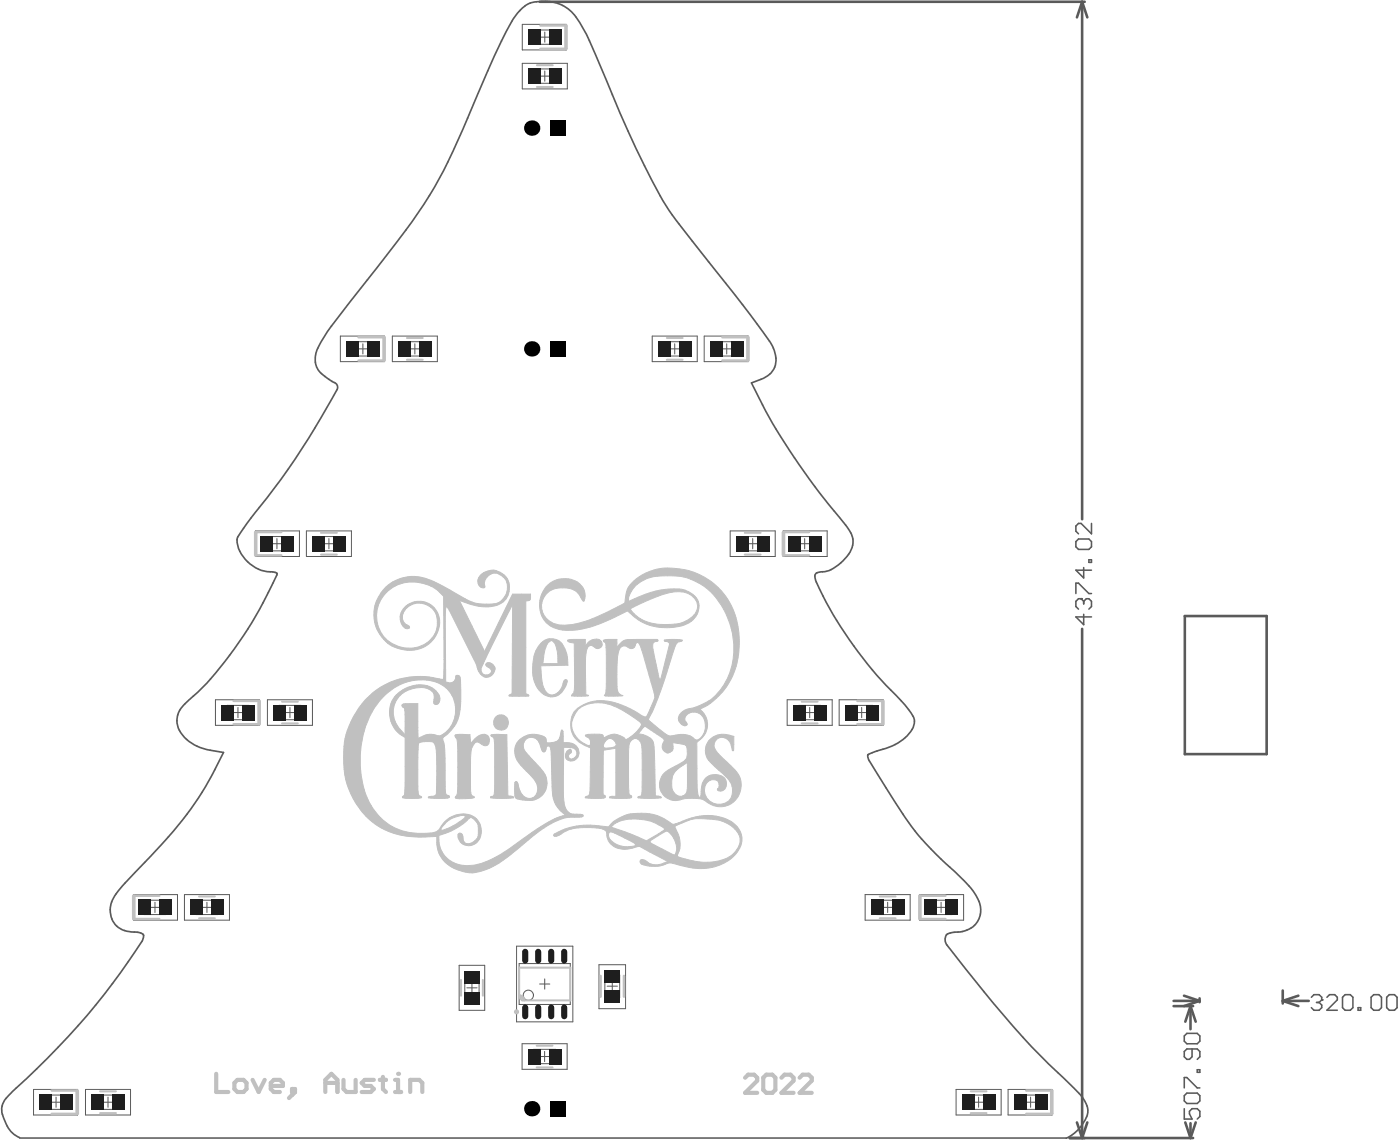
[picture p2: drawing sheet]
<svg xmlns="http://www.w3.org/2000/svg" width="455mm" height="371mm" viewBox="0 0 455 371" stroke-linecap="round" stroke-linejoin="round" font-family="sans-serif">
<g fill="none" stroke="#5a5a5a" stroke-width=".33">
<path d="M169.9 7.9h14.3v8.3h-14.3zM173.7 9.8h7.1v4.6h-7.1zM175.6 12.1h3.3M177.2 10.4v3.3M169.9 20.6h14.7v8.3h-14.7zM173.7 22.4h7.1v4.7h-7.1zM175.6 24.8h3.3M177.2 23.1v3.3M110.7 109.3h14.3v8.3h-14.3zM114.5 111.2h7.1v4.6h-7.1zM116.4 113.5h3.3M118.1 111.8v3.3"/>
<path d="M127.6 109.3h14.7v8.3h-14.7zM131.4 111.2h7.1v4.6h-7.1zM133.3 113.5h3.3M135 111.8v3.3M212.2 109.3h14.6v8.3h-14.6zM215.9 111.2h7.2v4.6h-7.2zM217.8 113.5h3.4M219.5 111.8v3.3M229.1 109.3h14.3v8.3h-14.3zM232.8 111.2h7.2v4.6h-7.2zM234.7 113.5h3.4M236.4 111.8v3.3"/>
<path d="M83.1 172.7h14.3v8.3h-14.3zM86.5 174.5h7.2v4.7h-7.2zM88.4 176.9h3.4M90.1 175.2v3.3M99.7 172.7h14.6v8.3h-14.6zM103.4 174.5h7.2v4.7h-7.2zM105.3 176.9h3.4M107 175.2v3.3M237.5 172.7h14.7v8.3h-14.7zM241.3 174.5h7.1v4.7h-7.1zM243.2 176.9h3.3M244.9 175.2v3.3"/>
<path d="M254.8 172.7h14.3v8.3h-14.3zM258.2 174.5h7.1v4.7h-7.1zM260.1 176.9h3.3M261.8 175.2v3.3M70.1 227.6h14.3v8.3h-14.3zM73.8 229.5h7.2v4.6h-7.2zM75.7 231.8h3.4M77.4 230.1v3.3M87 227.6h14.6v8.3h-14.6zM90.7 229.5h7.2v4.6h-7.2zM92.7 231.8h3.3M94.3 230.1v3.3"/>
<path d="M256.1 227.6h14.6v8.3h-14.6zM259.8 229.5h7.2v4.6h-7.2zM261.7 231.8h3.4M263.4 230.1v3.3M273 227.6h14.3v8.3h-14.3zM276.7 229.5h7.2v4.6h-7.2zM278.6 231.8h3.4M280.3 230.1v3.3M43.4 291h14.3v8.3h-14.3zM46.8 292.8h7.2v4.7h-7.2zM48.7 295.2h3.4M50.4 293.5v3.3"/>
<path d="M60 291h14.6v8.3h-14.6zM63.7 292.8h7.2v4.7h-7.2zM65.7 295.2h3.3M67.3 293.5v3.3M281.4 291h14.7v8.3h-14.7zM285.2 292.8h7.1v4.7h-7.1zM287.1 295.2h3.3M288.8 293.5v3.3M299.2 291h14.3v8.3h-14.3zM302.6 292.8h7.1v4.7h-7.1zM304.5 295.2h3.3M306.2 293.5v3.3"/>
<path d="M149.4 314h8.3v14.6h-8.3zM151.2 317.7h4.7v7.2h-4.7zM153.5 319.7v3.3M168 307.8h18.4v24.6h-18.4zM168.9 313.4h16.6v13.3h-16.6zM177.2 318.4v3.3M194.9 313.8h8.6v14.3h-8.6zM196.8 317.1h4.8v7.4h-4.8zM199.2 319.1v3.4M151.9 321.3h3.3M169.8 339.5h14.7v8.3h-14.7zM175.5 320.1h3.4"/>
<path d="M197.5 320.8h3.3M10.9 354.4h14.3v8.3h-14.3zM14.7 356.2h7.1v4.7h-7.1zM16.6 358.5h3.3M18.2 356.9v3.3M27.8 354.4h14.7v8.3h-14.7zM31.6 356.2h7.1v4.7h-7.1zM33.5 358.5h3.3M35.1 356.9v3.3M173.6 341.3h7.1v4.7h-7.1zM175.5 343.7h3.3M177.2 342v3.3"/>
<path d="M311 354.4h14.7v8.3h-14.7zM314.8 356.2h7.1v4.7h-7.1zM316.7 358.5h3.3M318.4 356.9v3.3M327.9 354.4h14.3v8.3h-14.3zM331.7 356.2h7.1v4.7h-7.1zM333.6 358.5h3.3M335.3 356.9v3.3"/>
<circle cx="171.9" cy="323.7" r="1.66"/>
</g>
<g fill="none" stroke="#5a5a5a" stroke-width=".85">
<path d="M175.6 .6h177.3M352 .6l1.7 5.1M352 .6l-1.7 5.1M352 .6v168.3M352 204.6v165.6M385.4 200.4h26.7v44.9h-26.7zM381.8 325.6h8.4M381.8 327.3h6.3M385.2 323.9l5 1.7M387.3 327.3l1.7 5M387.3 327.3l-1.7 5M387.3 327.3v7.5"/>
<path d="M390.2 325.6l-5 1.7M390.2 324.7v1.3M417.3 325.6l5.1 1.7M417.3 325.6h8.4M417.3 322.2v4.2M422.4 323.9l-5.1 1.7M348 370.2h40.1M350.3 365.1l1.7 5.1M353.7 365.1l-1.7 5.1M385.6 365.1l1.7 5.1M387.3 365.4v4.8M389 365.1l-1.7 5.1"/>
</g>
<path d="M426.6 324.4l.8-.8h1.7l.9 .8v.8" fill="none" stroke="#5a5a5a" stroke-width=".51"/>
<circle cx="430" cy="325.2" r=".25" fill="#5a5a5a"/>
<g fill="none" stroke="#5a5a5a" stroke-width=".51">
<path d="M351.7 194.8h-.9l-.8 .8v1.7l.8 .8M352.5 199.8v3.4l-2.5-2.5h5.1M385.3 337l.8-.9h3.4l.8 .9v1.7l-.8 .8h-3.4l-.8-.8zM428.3 326.1h.8M429.1 326.1l.9 .8v.9l-.9 .8h-1.7l-.8-.8M430 325.2l-.9 .9M431.7 324.4l.8-.8h1.7l.8 .8v.8l-3.3 3.4h3.3M436.7 324.4l.9-.8h1.7l.8 .8v3.4l-.8 .8h-1.7l-.9-.8zM441.8 327.8h.9v.8h-.9zM446.9 323.6h1.7l.8 .8v3.4l-.8 .8h-1.7l-.9-.8v-3.4zM451.9 323.6h1.7l.9 .8v3.4l-.9 .8h-1.7l-.8-.8v-3.4zM385.3 353.9v-3.4h.8l3.4 3.4h.8"/>
<path d="M385.3 356.4l.8-.8h3.4l.8 .8v1.7l-.8 .8h-3.4l-.8-.8zM387.8 341.2v2.5l-.9 .9h-.8l-.8-.9v-1.6l.8-.9h3.4l.8 .9v1.6l-.8 .9M389.5 348h.8v.8h-.8zM385.3 360.6v3.4h2.5l-.9-1.7v-.8l.9-.9h1.7l.8 .9v1.7l-.8 .8"/>
</g>
<circle cx="351.7" cy="194.8" r=".25" fill="#5a5a5a"/>
<path d="M350 176.2l.8-.9h3.4l.9 .9v1.7l-.9 .8h-3.4l-.8-.8zM355.1 170.3v3.3l-3.4-3.3h-.9l-.8 .8v1.7l.8 .8M350 193.1v-3.4h.8l3.4 3.4h.9M351.7 194.8l.8 .8M352.5 184.6v3.4l-2.5-2.5h5.1M352.5 195.6v.9M352.5 195.6l.9-.8h.8l.9 .8v1.7l-.9 .8M354.2 182.1h.9v.8h-.9zM6.4 370.2h340.5" fill="none" stroke="#5a5a5a" stroke-width=".51"/>
<path d="M218.6 69.9l27.2 34.9a41.2 41.2 0 0 1 6.2 9.5 6.7 6.7 0 0 1-4.4 9.1l-3.1 1.2 3.6 7.1a233.6 233.6 0 0 0 27.6 39.9 7 7 0 0 1-.8 10.2 11.4 11.4 0 0 1-8.8 4.4 1.49 1.49 0 0 0-.8 2.3l1.5 3.4a135.1 135.1 0 0 0 27.2 37l2.2 2.8a4.9 4.9 0 0 1-.5 7 19.8 19.8 0 0 1-10.8 5.7l-1.5 .6a1.09 1.09 0 0 0-1.1 .5 1.09 1.09 0 0 0 .2 1.3l7.9 12.9 6.2 9.2 4.4 5.3 6.7 6.7a57.5 57.5 0 0 1 9.8 10.3 7.2 7.2 0 0 1-2.2 11 17.3 17.3 0 0 1-6.1 1.3 2.01 2.01 0 0 0-1.7 2.9l.5 1 6.9 8.7 12.3 15a257.4 257.4 0 0 0 22.5 23.2 11 11 0 0 1 4.2 7.2 12.7 12.7 0 0 1-7 8.8M218.7 69.9a203.1 203.1 0 0 1-14.9-28.4l-6.7-15.7a122.8 122.8 0 0 0-9.2-19.5 13.2 13.2 0 0 0-17.1-4.4 23.3 23.3 0 0 0-6.6 9.3l-4.7 9.9-9.5 22.1a154.7 154.7 0 0 1-24.2 39.8l-10.5 13.4a122.9 122.9 0 0 0-11.5 16 7.1 7.1 0 0 0 2.5 10.5l1.8 1.2a1.91 1.91 0 0 1 1.5 2.6l-7.2 12.5-6.6 10.4-5.9 8.3-8.3 10.7-3.6 5.1a3.8 3.8 0 0 0-.5 4.4 12.4 12.4 0 0 0 12 8.1 .57 .57 0 0 1 .6 .3 .57 .57 0 0 1-.1 .6l-3.9 7.9a122.7 122.7 0 0 1-22.5 30.9 16.1 16.1 0 0 0-5.8 6.6 8.2 8.2 0 0 0 4.3 9.1l2.1 1.2 2.3 .8 6.2 1.2-3.3 6.4a125.7 125.7 0 0 1-23.6 30.7l-1.3 1.3a37.7 37.7 0 0 0-8.2 10.2 7 7 0 0 0 4.2 9.3M40.5 302.7l5.1 .7a1.27 1.27 0 0 1 1.1 .8 1.27 1.27 0 0 1-.2 1.3l-7.6 11.3-9 11.7-9.7 10.8-10.3 10.3a59.9 59.9 0 0 0-8.7 8.9 6.5 6.5 0 0 0 .4 6.3 8.7 8.7 0 0 0 4.8 5.2" fill="none" stroke="#5a5a5a" stroke-width=".54"/>
<g fill="#c0c0c0">
<path d="M168.9 323.7a1.59 1.59 0 0 1 1.6 1.7l-1.6-1z"/>
<path d="M159.8 239.1l5.1-.1 .3 19.9 1.4 .2 .5 .3-2.2 .3h-3.6l-1.7-.2 .3-.4a.89 .89 0 0 0 .9-1.2l.1-7.7a50.2 50.2 0 0 0-.2-10.1l-.9-.7z"/>
<path d="M184.7 208.2l1.2-.2h4.5v2.1l1.7-1.7a2.44 2.44 0 0 1 3.8 .9l-.3 1-1.1 .7-.5-.1-1.4-.9a1.27 1.27 0 0 0-1.6 1.1l-.5 3.6 .1 11.2 .9 .3-5.5 .2 .2-.5a2.34 2.34 0 0 0 .7-2.5l-.1-14.2-1.6-.4-.5-.3z"/>
<path d="M148.1 239.1l1.5-.2 3.3 .1 .2 2.9 1.2-1.4a3.2 3.2 0 0 1 4.4-1.1 1.74 1.74 0 0 1 .5 2 1.74 1.74 0 0 1-1.8 1.1l-.7-.4a1.61 1.61 0 0 0-1.7-.7 1.61 1.61 0 0 0-1.3 1.4 10.6 10.6 0 0 0-.6 5.1l-.1 3a28.7 28.7 0 0 0 .3 7.7l1 .6a.92 .92 0 0 1-1.2 .5h-.5a7.5 7.5 0 0 1-4.5-.3 2.6 2.6 0 0 0 .8-2.4v-11.8a11 11 0 0 0-.5-5.2l-.3-.5z"/>
<path d="M176 209.2a4.7 4.7 0 0 1 8 2.5l.6 2.2 .1 2.5-8.8 .2 .2 3.1a6.9 6.9 0 0 0 2.6 6.2 3.9 3.9 0 0 0 4.5-3.7l.2-.5a.6 .6 0 0 1 .5-.6 .6 .6 0 0 1 .6 .4 5.6 5.6 0 0 1-5.3 5.2 7.6 7.6 0 0 1-5.9-7.2 12.9 12.9 0 0 1 2.3-9.8zM178.4 209l-1.1 2.5-.7 4.4h4.9v-1.7a7 7 0 0 0-1.9-5.8h-.4z"/>
<path d="M178.3 190.2a7.7 7.7 0 0 1 11.5 1.3 3.3 3.3 0 0 1 0 4l-.6-.7a5.7 5.7 0 0 0-6.3-3.6 6.1 6.1 0 0 0-6.7 5.6 6.1 6.1 0 0 0 5.7 6.5h.7a28.7 28.7 0 0 0 14.1-3.8l6.6-3.3 .2-2a8.7 8.7 0 0 1 5.3-7.1 20.9 20.9 0 0 1 20 .4 23.4 23.4 0 0 1 11.7 22.8 22.4 22.4 0 0 1-12.8 20.4 6.2 6.2 0 0 1 .5 9.6l-1.5 1.2 .1 13.8 .2 2.9a.91 .91 0 0 0 .9 1.2l.2-1a9.2 9.2 0 0 1 1.2-5 4.2 4.2 0 0 1 6.9 .8 2.16 2.16 0 0 1-.3 2.3 2.16 2.16 0 0 1-2.2 .7l-.3-.5a1.9 1.9 0 0 0 0-2.7 1.9 1.9 0 0 0-2.6-.1 4.4 4.4 0 0 0-1.3 5 4.4 4.4 0 0 0 4.3 2.7 4.3 4.3 0 0 0 4.4-5.8 11.1 11.1 0 0 0-4.4-5.3l-1.4-1.2a6.1 6.1 0 0 1-2.6-6.9 6.1 6.1 0 0 1 7.5-3.3l1.4 .4v4.5l-.3 .2a5.4 5.4 0 0 0-2.7-4.2 2.68 2.68 0 0 0-3.1 1.3 2.68 2.68 0 0 0 .6 3.3l.5 .6a38.5 38.5 0 0 1 6.8 7.3 7 7 0 0 1-2.4 8.8 7 7 0 0 1-9-1 16.4 16.4 0 0 0-9.2 .1 5.3 5.3 0 0 1-5.3-4.4 5.3 5.3 0 0 1 3.5-5.9l3-1.6a3.7 3.7 0 0 0 2.4-4.9l-.2-.9-.6-.5-3.8-.6v1.3a1.79 1.79 0 0 1-1.8 2 1.79 1.79 0 0 1-1.7-2.1l.3-1.2a1.02 1.02 0 0 0 .4-1 1.02 1.02 0 0 0-.9-.8l-4.4-3a.92 .92 0 0 0-1.6-.1l-1.2 1.5a.36 .36 0 0 0-.2 .5 .36 .36 0 0 0 .5 .1 4.4 4.4 0 0 1 4.4 3.7l.5 16.4 1.4 .2 .5 .3-1.9 .3h-3.6l-2-.2 .1-.4a1.09 1.09 0 0 0 1.1-1.4l.1-12.5a5.8 5.8 0 0 0-.9-4.4 2.03 2.03 0 0 0-2.3-.2 2.03 2.03 0 0 0-1.1 2l-.1 13.8 .2 2.1 .6 .3a.52 .52 0 0 1 .1 .7 .52 .52 0 0 1-.7 .1l-6.3-.1a.53 .53 0 0 1 .3-.5 .53 .53 0 0 1 .6 0h1v-15.6l-3.7 .6-.3 .3-.1 14 .6 .5a.53 .53 0 0 1 0 .7 .53 .53 0 0 1-.6 .1l-5.7-.1 .3-.4a1.11 1.11 0 0 0 1.1-1.4l.2-14.4-2.5-1.1a7.2 7.2 0 0 1-3.9-7.3 7.2 7.2 0 0 1 5.5-6.2 18.1 18.1 0 0 1 14.6 2.2l3.5 2.1a.73 .73 0 0 0 1.2-.2l2.3-5.3 .2-1-2.5-9.2a31.4 31.4 0 0 0-2.8-8.3 1.3 1.3 0 0 0-1.2 1.4 1.89 1.89 0 0 1-2.9-.2 1.77 1.77 0 0 0-2.2 1.4 47.4 47.4 0 0 0-.4 13.4l.4 .7 1.1 .6-4.9 .1-.9-.3a6.7 6.7 0 0 0 .5-4.3v-8.4a8.2 8.2 0 0 0-.5-4.5l-.5-.4 .6-.4 3.9-.1v2.6l2.2-2.2a8 8 0 0 1 4.2-.4h6.7a.42 .42 0 0 1 .1 .6 .42 .42 0 0 1-.6 .1l-.8 .5-.1 1.5 2 10.1 .3 .2 .3-.3 2.8-11.1-.3-.7-1.2-.3-.2-.3 3.9-.3a1.92 1.92 0 0 1 1.9 .4l-.5 .3a1.76 1.76 0 0 0-1.7 1.5l-4.1 12.7a65.2 65.2 0 0 1-4.5 10.8v.6l4.3 3.6a3.8 3.8 0 0 0 3.1 1.5 7.4 7.4 0 0 1 7.6 1.2l.2 .1a2.35 2.35 0 0 0 2.5-1.9 5.1 5.1 0 0 0-1.8-6.9 2.74 2.74 0 0 0-2.8 0 2.74 2.74 0 0 0-1.3 2.6l.4 .5a.63 .63 0 0 1 .1 .9 .63 .63 0 0 1-.8 .2 2.49 2.49 0 0 1-1.9-2.3 2.49 2.49 0 0 1 1.5-2.5l1.5-.7a17 17 0 0 0 13.9-12.3 25.5 25.5 0 0 0-9.5-28.2 18.9 18.9 0 0 0-13-2.7 10.4 10.4 0 0 0-10.6 7v1.2l1.9-.8a25.6 25.6 0 0 1 16.2-2.9 5.8 5.8 0 0 1 4.7 6.3 7.5 7.5 0 0 1-6.8 5.7 16.9 16.9 0 0 1-14.6-3.6l-1.8-1.6-4.9 2.5a29.6 29.6 0 0 1-16.2 3.7 8.4 8.4 0 0 1-7.2-5.8 8.4 8.4 0 0 1 2.5-8.9zM205.2 198a8.5 8.5 0 0 0 5.1 4.2 17.3 17.3 0 0 0 13.8-.8 4.4 4.4 0 0 0 1.6-7 7.6 7.6 0 0 0-7.5-1.7 62 62 0 0 0-13 5.3zM188.1 230.8a6.9 6.9 0 0 0-1.7 7 6.9 6.9 0 0 0 5.5 4.7l.2-.3a2.17 2.17 0 0 0-1.6-2.8 .95 .95 0 0 1 1.2-.5l1.6-.1a3.7 3.7 0 0 1 2.8 .4h.1a.42 .42 0 0 0 0 .6 .42 .42 0 0 0 .6 0l2.3-.9a5.9 5.9 0 0 1 4.6 1.7 10.8 10.8 0 0 0 5-4.9l-.1-.2a26 26 0 0 0-6.4-4.6 12.5 12.5 0 0 0-13.9-.3zM197.2 240.8a1.59 1.59 0 0 0-.5 2.5l.2 .1a6.5 6.5 0 0 0 3.4-.8 2.09 2.09 0 0 0-1.8-2.4zM220 250.6a5.7 5.7 0 0 0-.1 7.9 2.3 2.3 0 0 0 2.7 .2 2.3 2.3 0 0 0 1-2.5v-8.1z"/>
<path d="M125.4 191a13.6 13.6 0 0 1 16.5-1.5l2.6 1.4a45.8 45.8 0 0 0 10.4 5.3 12.8 12.8 0 0 0 7.9-.6 5.1 5.1 0 0 0 2.3-4.7 5.1 5.1 0 0 0-3.2-4.3 3.6 3.6 0 0 0-4.2 4.4 1.75 1.75 0 0 1-1.8-.3 1.75 1.75 0 0 1-.5-1.8 5 5 0 0 1 7.3-2.8 5.9 5.9 0 0 1 3 5.6 5.9 5.9 0 0 1-3.8 5.1 15 15 0 0 1-9.6-.5l-2.8-1 8.1 16.6 9.1-18.6h5.9l-.2 1.8-1.3 .4v30.1l.9 .6-.4 .3h-1.9a8.1 8.1 0 0 1-4.1-.2l1-.7 .1-29-10.1 20.6a1.69 1.69 0 0 0 1.1 2.3 1.69 1.69 0 0 0 2.1-1.4l-.3-.6-1.1-.7a.75 .75 0 0 1-.3-1 .75 .75 0 0 1 1.1-.2 2.23 2.23 0 0 1 1.9 1.8 2.23 2.23 0 0 1-1.2 2.3 2.63 2.63 0 0 1-4.2-1.4l-1.1-2.8-8.4-16.9-1.1-1.2-.2 4.3 .1 20.1 1.1 .3a2.29 2.29 0 0 0 2.3-2.4 .93 .93 0 0 1 1.3 .8l.2 5.4a17 17 0 0 1-2 10.3l-1.5 1.8-2.4 2.2 .6 2.1 .1 2.2 .2 13.1a.83 .83 0 0 0 .8 1.1h.1a.51 .51 0 0 1 .4 .7 .51 .51 0 0 1-.8 .3h-4.2l-1.9-.3 .4-.3 1.7-.2 .5-.7 .1-13a4.2 4.2 0 0 0-1.2-3.8l-3.3-.1-1 .2-.3 .4-.3 13.9a3.6 3.6 0 0 0 .7 3.1l.6 .5a14.5 14.5 0 0 1-6.3 0l.4-.5a10 10 0 0 0 .5-5v-14l-1.5-.9a8.9 8.9 0 0 1-3.4-9.2 8.9 8.9 0 0 1 7.2-6.7 7 7 0 0 1 9 3.7 1.59 1.59 0 0 1-1.6 2.3l-.4-.6 .1-1.9a2.57 2.57 0 0 0-1.9-2.5 8.6 8.6 0 0 0-11.3 7.6l.2 1.8 .9 2.2 2.7 3.3v-6.6a2.29 2.29 0 0 0-.6-2.3l-.4-.4a.5 .5 0 0 1 0-.5 .5 .5 0 0 1 .6-.2l4.5-.1 .1 11.3 1.4-.7a7.6 7.6 0 0 1 5.6-.2l.4-.1a9.7 9.7 0 0 0 4.4-11 9.7 9.7 0 0 0-9.6-7 19 19 0 0 0-17.8 11.5 32.8 32.8 0 0 0 .4 29.4 18.3 18.3 0 0 0 18.8 8.9 3.9 3.9 0 0 0 4-2.5 8 8 0 0 1 11.1-2.4 5.3 5.3 0 0 1-1 8.8 3.3 3.3 0 0 1-4.6-3.7 1.22 1.22 0 0 1 1.4 .3 1.22 1.22 0 0 1 .2 1.4 1.77 1.77 0 0 0 1.1 1.5 1.77 1.77 0 0 0 1.9-.4 3.3 3.3 0 0 0 1.9-3.9v-.7a3.8 3.8 0 0 0-2.4-3.4l-.5 .1-1.8 1.7-2.8 1.8-2.4 1.2-2.9 1a9.6 9.6 0 0 0 .9 5.1 9.8 9.8 0 0 0 11.7 4.2 36.3 36.3 0 0 0 12.6-6.7 63.2 63.2 0 0 1 14-8.7l1.9-.5-2.6-2.6a10.4 10.4 0 0 1-1.7-7.3l-.3-9.7a2.91 2.91 0 0 0-.8-2.9l-.7 .2-.4 1.4a.71 .71 0 0 1-.9 .2 .71 .71 0 0 1-.4-.8l-.1-.3a3.5 3.5 0 0 0-3.3-3.5 3 3 0 0 0-2.4 2.4 3 3 0 0 0 1.4 3.1l4.1 4.5a6 6 0 0 1 1.5 7.5 6 6 0 0 1-7 2.9l-.9-.2a1.61 1.61 0 0 1-1.9-1.5v-4a.67 .67 0 0 1 .8-.1 .67 .67 0 0 1 .3 .7 4.3 4.3 0 0 0 4 4.5 3.5 3.5 0 0 0 1.6-5.5l-1-1.3a26.2 26.2 0 0 1-5.4-6.5 5.8 5.8 0 0 1 1.5-6 5.8 5.8 0 0 1 6-1.4 2.24 2.24 0 0 1 2.4 1.6v.4a.57 .57 0 0 0 .2 .6 .57 .57 0 0 0 .7 0 3.1 3.1 0 0 0 3.6-2l.4-2 .3-.1 .3 .5v3.5h1.2a3.2 3.2 0 0 1 3.6 2 3.2 3.2 0 0 1-1.2 3.8 1.9 1.9 0 0 1-2.8-1 1.9 1.9 0 0 1 1.7-2.5l.2 .8-.8 .9a1.02 1.02 0 0 0 .4 1.4 1.02 1.02 0 0 0 1.4-.4 1.9 1.9 0 0 0 .5-2.4 1.9 1.9 0 0 0-2.2-.9l-1.8-.1-.1 14a10.8 10.8 0 0 0 1.3 6.8l1.3 .8 2.8 .2a.57 .57 0 0 1 .8 0 .57 .57 0 0 1 .1 .7l-5.1 .3-2.9 .9-4.4 2.4-4.3 3.2a65.2 65.2 0 0 1-13.7 10l-3.7 1.3-2.8 .2a11.9 11.9 0 0 1-10.1-6.9 11.7 11.7 0 0 1-.5-4.9l-5.3 .2a23.5 23.5 0 0 1-24.1-17.7 28.8 28.8 0 0 1 3.8-24 24.7 24.7 0 0 1 26.8-9.7h1v-1v-25.9l-1.3-1.4a12.9 12.9 0 0 0-17.6 .5 10.4 10.4 0 0 0 .5 15 10.4 10.4 0 0 0 14.9-.9 7.5 7.5 0 0 0-.4-9.4 5.6 5.6 0 0 0-9.5 3 3.7 3.7 0 0 0 2.3 3 .8 .8 0 0 1-.6 .8 .8 .8 0 0 1-.9-.3 4.5 4.5 0 0 1-.7-6 6.8 6.8 0 0 1 9.1-1.6 6.8 6.8 0 0 1 2.3 9 10.1 10.1 0 0 1-13.4 5.1 11.8 11.8 0 0 1-3.6-19.8zM145 267.7l-.4 .4a2.1 2.1 0 0 0-1.2 1.7l.2 .3a16.3 16.3 0 0 0 7.7-4.3 .5 .5 0 0 0-.2-.6 .5 .5 0 0 0-.6 0l-3.4 1z"/>
<path d="M180.2 271.4a21.8 21.8 0 0 1 14.5-2.8l3.3 .4 .9-1.2a15.6 15.6 0 0 1 19.8 .3l2-.4a18.1 18.1 0 0 1 17.6-.2 6.5 6.5 0 0 1 1 10.4 17.1 17.1 0 0 1-17.4 3.8l-1.6-.5a4.1 4.1 0 0 0-4.2 .1 9.4 9.4 0 0 1-7.7-.5l-.1-.9a2.12 2.12 0 0 1 2.8 .8 5.5 5.5 0 0 0 4.9 .1l1.3-.6-9-4.8h-1a8.3 8.3 0 0 1-8.5-.8 8.7 8.7 0 0 1-1.6-4.3l-1.7-.8-3.1-.3a14.3 14.3 0 0 0-9.9 2.1 1.95 1.95 0 0 1-2.4 .5zM199.2 268.5l-.3 .4 .2 .2 6 2.2 5.2 2.2 3.9-2.3a3 3 0 0 0 2-1.6l-.2-.3a16.3 16.3 0 0 0-15.8-1.5zM198.2 270.8l-.1 .1a2.63 2.63 0 0 0 1.7 3.4 7.9 7.9 0 0 0 7 .6l-.1-.2a4.2 4.2 0 0 0-2.4-1.6l-4.5-2.2a1.39 1.39 0 0 0-1.6-.1zM219.6 268.7l.4 1.2a8.8 8.8 0 0 1 .4 8.6l1.4 .6a19.6 19.6 0 0 0 15.6-.5 6 6 0 0 0 3-7.1 11.1 11.1 0 0 0-10.3-5.1 14.2 14.2 0 0 0-9.5 1.9zM211.7 273.4l-.2 .5 .2 .3 7.4 3.9a1.38 1.38 0 0 0 1-1.6 6.1 6.1 0 0 0-3.2-6.1z"/>
<circle cx="163.1" cy="235" r="2.47"/>
</g>
<path d="M168.9 314.8h16.6v10.6h-15.6l-1-1z" fill="none" stroke="#c0c0c0" stroke-width=".67"/>
<g fill="none" stroke="#c0c0c0" stroke-width=".68">
<path d="M174.7 28.3h5.1M174.7 21.2h5.1M132.4 117h5.1M132.4 109.9h5.1M216.9 117h5.2M216.9 109.9h5.2M104.4 173.3h5.2M242.3 173.3h5.1M104.4 180.4h5.2M242.3 180.4h5.1M91.8 235.3h5.1M91.8 228.2h5.1"/>
<path d="M260.8 235.3h5.2M260.8 228.2h5.2M64.8 291.6h5.1M64.8 298.7h5.1M286.2 291.6h5.1M286.2 298.7h5.1M150 318.8v5.1M157.1 318.8v5.1M32.6 355h5.1M174.6 340.1h5.1M174.6 347.2h5.1M315.8 355h5.1"/>
<path d="M32.6 362.1h5.1M315.8 362.1h5.1"/>
</g>
<g fill="none" stroke="#c0c0c0" stroke-width=".33">
<path d="M143 192.6l1.3 1.4 .1 13.5M146.2 198.6l8.5 16.9M171.8 195.4l-.8 .1v30.1l.9 .4M172.6 194.3v-1h-5.9l-9.1 18.6-8.2-16.6 3 1M203.5 194.2l-.2 2-4.2 2.1M206.4 194.8l-1.9 .8v-.7M144.9 209.3l.1 12.5 1 .3M161.6 206.7l5.2-10.2-.2 29.1-.9 .4M176.8 213.7l-.2 2.2h4.9v-1.7M184.7 214.5v1.9l-8.8 .2 .2 3.1M185.8 209l1 .2 .1 7.9M187.5 208h2.9v2.1l.7-.9"/>
<path d="M190.5 219.5l.1 6.4 .8 .3M198.5 208h2.2v2.6l.8-.9M205.9 200.3l-1.8-1.6-4.2 2.1M130.6 239.2l1.2 .7v9.4M131.8 234.7v4.3l-1.5-1.6M133.3 228.9h2.6v5.6M135.9 236.7l.2 3.5M150.6 238.9l2.3 .1 .2 2.9 1.2-1.4M162.4 238.9l2.5 .1 .3 19.9 1 .1M183.2 239.5v2.1h1.2M229.3 229.9l-1.6 .8 .9 .9M237.4 239.2l1.3 .3v2.7"/>
<path d="M185.1 243.1h-1.7l-.1 8.7M190.5 242.6l1.6 .7-.1 7.8M198.7 243.7l1.6-.3v15.6h-1M213 250.3l.2 8.6 .9 .1M220.3 241.8l-1.4-.2v1.2M227.9 240.5l-1.2 1v8.5M138.2 272.3l3.9-.2v1.9M145 271l-2.2 .8v1.4M182.6 264l1.4 1.2-1 .2M198.8 268l-.8 1-3.3-.4M213 278l4.3 2.2-1.3 .6M213.2 271.8l-2.9 1.7-2.7-1.2"/>
</g>
<g fill="none" stroke="#c0c0c0" stroke-width=".83">
<path d="M175.8 8.3h8.4M175.8 15.9h8.4M116.6 109.7h8.4M116.6 117.3h8.4M235 109.7h8.4M235 117.3h8.4M83.1 173.1h8.4M254.8 173.1h8.4M83.1 180.7h8.4M254.8 180.7h8.4M76 228h8.4M76 235.6h8.4"/>
<path d="M278.9 228h8.4M278.9 235.6h8.4M43.4 299h8.4M43.4 291.4h8.4M299.2 299h8.4M299.2 291.4h8.4M195.4 317.5v6.7M203 317.4v6.8M16.8 354.7h8.4M333.9 354.7h8.3M16.8 362.3h8.4M333.9 362.3h8.3"/>
</g>
<path d="M184.1 8.5v7.2M125 109.9v7.2M243.3 109.9v7.2M83.2 173.2v7.3M254.9 173.2v7.3M84.3 228.2v7.2M287.2 228.2v7.2M43.5 291.5v7.3M299.3 291.5v7.3M25.1 354.9v7.3M342.2 354.9v7.3" fill="none" stroke="#c0c0c0" stroke-width="1.2"/>
<g fill="none" stroke="#c0c0c0" stroke-width="1.4">
<path d="M70.3 349.3v5.9h4M76.3 352.3l.9-1h2l1 1v1.9l-1 1h-2l-.9-1zM82.2 351.3l1.9 3.9 2-3.9M88.1 353.2h3.9v-.9l-1-1h-1.9l-1 1v1.9l1 1h1.9M95 354.2h1v1h-1zM96 355.2l-2 2M105.8 355.2v-3.9l2-2 2 2v3.9M105.8 352.3h4M111.7 351.3v2.9l1 1h3v-3.9M121.6 351.3h-2.9l-1 1 1 .9h1.9l1 1-1 1h-2.9M123.6 351.3h2M124.6 350.3v3.9l1 1"/>
<path d="M128.5 355.2h2M128.5 351.3h1v3.9M242.4 350.6l1-1h1.9l1 1v1l-3.9 3.9h3.9M248.3 350.6l1-1h2l.9 1v3.9l-.9 1h-2l-1-1zM254.2 350.6l1-1h2l1 1v1l-4 3.9h4M260.1 350.6l1-1h2l1 1v1l-4 3.9h4"/>
</g>
<circle cx="129.5" cy="349.3" r=".68" fill="#c0c0c0"/>
<path d="M133.4 355.2v-3.9h3l1 1v2.9" fill="none" stroke="#c0c0c0" stroke-width="1.4"/>
<path d="M168.9 323.7l1.2 .5 .4 1.2" fill="none" stroke="#c0c0c0" stroke-width=".67"/>
<circle cx="168" cy="329.2" r=".42" fill="none" stroke="#c0c0c0" stroke-width=".83"/>
<g fill="none" stroke="#c0c0c0" stroke-width=".33">
<path d="M143 192.6a12.6 12.6 0 0 0-18.9 2.1 10.4 10.4 0 0 0 2.6 14.1 10.4 10.4 0 0 0 14.2-1.7 7.4 7.4 0 0 0-.7-9.5 5.6 5.6 0 0 0-9.3 3.3 4.1 4.1 0 0 0 2.3 3v.1M146.2 198.6l-.9-1.2a2.55 2.55 0 0 0-.4 2.1v9.8M149.4 195.3h.1M153.7 195.9l-4.9-2.5a36.5 36.5 0 0 0-13.3-5.8 12.3 12.3 0 0 0-12.7 7.1 12.3 12.3 0 0 0 3 14.3 11.1 11.1 0 0 0 15.1-.9 7.7 7.7 0 0 0-.1-10.8 6.3 6.3 0 0 0-6.5-1.5 6.3 6.3 0 0 0-4.1 5.4 3.3 3.3 0 0 0 2.4 3.3l.6-.5M153.7 195.9a15.6 15.6 0 0 0 8.7 0 5.4 5.4 0 0 0 1.2-8.3 3.5 3.5 0 0 0-4.3-.6 3.5 3.5 0 0 0-1.6 4 2.03 2.03 0 0 1-2.2-1.1 2.03 2.03 0 0 1 .5-2.4 5.7 5.7 0 0 1 8-.5 5.7 5.7 0 0 1 .4 8.1 10.2 10.2 0 0 1-10.4 1.7l-1.6-.5M172.6 194.3a.88 .88 0 0 1-.8 1.1M189.1 194.7a5.7 5.7 0 0 0-6.4-3.5 6 6 0 0 0-6.5 5.7 6 6 0 0 0 5.8 6.4 30.4 30.4 0 0 0 15.7-4.3l1.4-.7M189.1 194.7l.1 .2a.52 .52 0 0 0 .3 .5 .52 .52 0 0 0 .5 0 5.3 5.3 0 0 0-4.5-7 8.4 8.4 0 0 0-9.6 5.6 8.4 8.4 0 0 0 4.3 10.2 21.2 21.2 0 0 0 15-1.3l4.7-2.1M203.5 194.2a9.9 9.9 0 0 1 6.7-7.8 21.7 21.7 0 0 1 18.5 1.1 23.5 23.5 0 0 1 11.8 23 22.8 22.8 0 0 1-11.2 19.4M204.5 194.9a10.4 10.4 0 0 1 11-7.6 19.8 19.8 0 0 1 20.7 12.5 23.3 23.3 0 0 1-3.7 26.7 20.9 20.9 0 0 1-9.6 4.4 2.73 2.73 0 0 0-1.2 4.7 1.08 1.08 0 0 0 1.8 0v-.2a2.13 2.13 0 0 1-.6-2.3 2.13 2.13 0 0 1 2-1.4 4 4 0 0 1 4.6 4.9 4.1 4.1 0 0 1-3.1 4.1 7.6 7.6 0 0 0-7.8-1.3h-.4a15.4 15.4 0 0 1-6-4.1l-.7-.6a1.39 1.39 0 0 1 .1-2.1l1.5-3.2 2.5-6.5M205.2 198l3.3-1.7a30.3 30.3 0 0 1 12.8-3.8 5.4 5.4 0 0 1 5.6 5.2 7.7 7.7 0 0 1-5.8 5.1l-1.2 .2a16.9 16.9 0 0 1-12.9-2.7l-1.7-1.7zM206.4 194.8a25.5 25.5 0 0 1 16.5-2.8 5.6 5.6 0 0 1 4.3 6.5 7.9 7.9 0 0 1-7.5 5.5 16.7 16.7 0 0 1-13.8-3.7"/>
<path d="M144.4 207.5v12.3a.91 .91 0 0 1-.3 1.2l-3.7-.7a24.3 24.3 0 0 0-27.1 16.4 28.1 28.1 0 0 0 6.9 29.9 24.4 24.4 0 0 0 18 5.7M161.6 206.7l-4.3 9a2.79 2.79 0 0 0-.6 3 1.65 1.65 0 0 0 1.8 .8 1.65 1.65 0 0 0 1.3-1.5l-.9-.9a.83 .83 0 0 1-.8-1.1 .83 .83 0 0 1 1.3-.4 2.22 2.22 0 0 1 1.7 2 2.22 2.22 0 0 1-1.3 2.2 2.76 2.76 0 0 1-4.2-1.8l-.9-2.5M176.1 219.7a7.6 7.6 0 0 0 2.5 6.1 3.7 3.7 0 0 0 4.6-3.5l.1-.3a.7 .7 0 0 1 .4-.8 .7 .7 0 0 1 .8 .3l-.3 1.3-.8 1.6-.8 1-1.2 .8M176.8 213.7a6.3 6.3 0 0 1 2.5-5.3h.2a5.9 5.9 0 0 1 2 5v.8M184.7 214.5a7.9 7.9 0 0 0-3.4-6.3 5 5 0 0 0-6.7 3.1 14.2 14.2 0 0 0 .5 12.8 5.1 5.1 0 0 0 6.3 2.1M186.9 217.1v1.9a18.5 18.5 0 0 1-.4 6.6l-.5 .8h4l1.4-.2M187.5 208h-1.8a.61 .61 0 0 0-.6 0 .61 .61 0 0 0-.3 .6l1 .4M191.1 209.2a3.3 3.3 0 0 1 4.4-.7 1.53 1.53 0 0 1-.3 2.2 1.53 1.53 0 0 1-2.2-.5 1.41 1.41 0 0 0-1.6 0 1.41 1.41 0 0 0-.6 1.4l-.3 2.9v5M198.5 208l-2.1 .3a.48 .48 0 0 0 0 .5 .48 .48 0 0 0 .5 .2l.3 2.5 .1 7.4a22.9 22.9 0 0 1-.5 7.1l-.2 .1a1.02 1.02 0 0 0 1.4 .3l4.6-.2a2.39 2.39 0 0 1-1.9-2.8v-1.3a40.2 40.2 0 0 1 .8-10.9 1.92 1.92 0 0 1 3.2-.4 1.44 1.44 0 0 0 2.1-1.4l.4-.4h.5l.7 1.4 3.9 13.1a5.8 5.8 0 0 1-.4 6.2l-1.4 3.1a1.34 1.34 0 0 1-2-.2l-.2-.1a22.1 22.1 0 0 0-15.4-4.3 8.4 8.4 0 0 0-7 5.4 7.3 7.3 0 0 0 4.6 9M201.5 209.7l.1-.2a4.1 4.1 0 0 1 4-1.5h8.1a.38 .38 0 0 1 .3 .5 .38 .38 0 0 1-.6 .2 1.3 1.3 0 0 0-1.1 1.8l2.1 10.3 .3 .2 .3-.3 2.8-11a1.34 1.34 0 0 0-1.6-1.2v-.3l1.6-.2h2.7l1.4 .3a3.7 3.7 0 0 0-2.4 2.4l-3.9 12.2M133.3 228.9h-1a1.25 1.25 0 0 0-1.5 .6l.2 .4a2.2 2.2 0 0 1 .8 2.5v2.3M135.9 234.5v2.2"/>
<path d="M140.5 224.8a8.4 8.4 0 0 0-9.4 .7 7.9 7.9 0 0 0-.8 11.9M140.5 224.8a4.4 4.4 0 0 1 .6 3.8 1.06 1.06 0 0 0 1.3 .5 1.06 1.06 0 0 0 .7-1.2 5.1 5.1 0 0 0-4.7-5 10.2 10.2 0 0 0-11.4 6.4 9 9 0 0 0 3.6 9.9M146 222.1a2.15 2.15 0 0 0 2.4-2.3l.1-.1a1.12 1.12 0 0 1 1.3 1.5l.1 3.2a21 21 0 0 1-1.9 11.5 16.7 16.7 0 0 1-3.9 4.1l-.1 .4a30.8 30.8 0 0 1 .8 10.3l.1 6a1.57 1.57 0 0 0 .7 2h.2a.47 .47 0 0 1 .4 .6 .47 .47 0 0 1-.7 .3l-3.8 .1-2.3-.2 .5-.4a1.68 1.68 0 0 0 1.8-.4 1.68 1.68 0 0 0 .3-1.9l.1-7.8a15.4 15.4 0 0 0-1-7.4 7.1 7.1 0 0 0-4.9 .2l-.3 8.6a31.7 31.7 0 0 0 .4 8.3l.9 .6a13.8 13.8 0 0 1-6.3 .1v-.2a1.5 1.5 0 0 0 .8-1.8l.1-8.1M150.6 238.9h-1.7a.68 .68 0 0 0-.9 .5 .68 .68 0 0 0 .5 .8l.4 2.9v8.1a26.5 26.5 0 0 1-.4 7.7l-.4 .3a1.32 1.32 0 0 0 1.8 .6l3.7-.2 .6-.2 .1-.2a1.48 1.48 0 0 1-1.2-1.9v-7.6a13.8 13.8 0 0 1 1-7.5 1.37 1.37 0 0 1 1.2-.9 1.37 1.37 0 0 1 1.3 .7 1.52 1.52 0 0 0 1.9 .4 1.52 1.52 0 0 0 .7-1.7 2.01 2.01 0 0 0-1.2-1.8 2.01 2.01 0 0 0-2.1 .4l-1.6 1.2M162.4 238.9h-1.5a.86 .86 0 0 0-1.2 .4l.2 .2a1.33 1.33 0 0 1 .9 1.7l.1 9.8a28.9 28.9 0 0 1-.3 7.9l-.8 .2-.2 .4 3.7 .2 3.8-.2-.2-.3-.7-.2M165.7 226v.4l3.1 .1 3.1-.1v-.4M183.2 239.5v-.4a1.45 1.45 0 0 0-.4-1.6l-.4 1a2.93 2.93 0 0 1-3.4 3.1 .84 .84 0 0 1-1.1 0 .84 .84 0 0 1-.2-1 2.93 2.93 0 0 0-3-1.6 5.7 5.7 0 0 0-6 2 5.7 5.7 0 0 0-.5 6.3l1.9 2.3a15.3 15.3 0 0 1 4.7 6.1 2.85 2.85 0 0 1-.7 3.2 2.85 2.85 0 0 1-3.4 .4l-1.2-1.3-.9-2.5M188.2 230.7a12.1 12.1 0 0 1 13.7 0l4.6 2.9a3.6 3.6 0 0 1 2.2 2.3 10.9 10.9 0 0 1-5.3 4.6 5 5 0 0 0-6.9-.6h-.2a.97 .97 0 0 0-1.3-1.1l-4.4 .3a.5 .5 0 0 0 0 .6 .5 .5 0 0 0 .6 .1 1.85 1.85 0 0 1 .6 2.7 7.3 7.3 0 0 1-5.6-8.2l.8-2zM228.6 231.6a6.1 6.1 0 0 1-.7 8.9M237.4 239.2a5.6 5.6 0 0 0-6.3 1.3 5.6 5.6 0 0 0-.9 6.4l2.4 2.5a18.7 18.7 0 0 1 5.4 6 4.6 4.6 0 0 1-2.8 6.1 4.6 4.6 0 0 1-5.8-3.2 3.2 3.2 0 0 1 .3-3.3 3.2 3.2 0 0 1 3.2-1.3 2 2 0 0 1 .5 3.2 1.81 1.81 0 0 0 2 .1 1.81 1.81 0 0 0 .9-1.8 3.2 3.2 0 0 0-3.9-3.2 4.6 4.6 0 0 0-4.3 5.4v1a.56 .56 0 0 1-.1 .6 .56 .56 0 0 1-.6 .2l-.2-.2M136 240.2l.5-.2a6.8 6.8 0 0 1 6.5-.6 9.5 9.5 0 0 0 5.2-8.9 9.5 9.5 0 0 0-6-8.5 17.1 17.1 0 0 0-19.5 7 33 33 0 0 0-2.3 32.5 18.6 18.6 0 0 0 21.8 8.9l.5-.4a8.5 8.5 0 0 1 11.5-4.3 5.3 5.3 0 0 1-.5 9.2 3.3 3.3 0 0 1-4.6-3.7 1.07 1.07 0 0 1 1.3 .2 1.07 1.07 0 0 1 .2 1.2 1.83 1.83 0 0 0 1.2 1.8 1.83 1.83 0 0 0 2.1-.5 3.4 3.4 0 0 0 1.7-4 3.6 3.6 0 0 0-2.5-3.9h-.2a21.3 21.3 0 0 1-7.9 5M168.6 255.5l-.1-.6a.5 .5 0 0 0-.4-.6 .5 .5 0 0 0-.6 .3l-.1 2.6a2.49 2.49 0 0 0 .9 2.7l1.3 .3a6.6 6.6 0 0 0 7.4-2.3 6.5 6.5 0 0 0-1.6-8.4l-1.7-1.9a15.1 15.1 0 0 1-3.4-4.3 2.77 2.77 0 0 1 2.3-3.4 2.77 2.77 0 0 1 3.2 2.5l.3 1a.86 .86 0 0 0 .3 .9 .86 .86 0 0 0 .9 .1l.4-.9a.76 .76 0 0 1 .7-.9 .76 .76 0 0 1 .7 .9l.4 8.9a22 22 0 0 0 1.1 8.9l2 2.7"/>
<path d="M183.3 251.8v.7a30.1 30.1 0 0 0 .8 10.6 3.5 3.5 0 0 0 4.1 1.8h.5a.62 .62 0 0 1 .7 0 .62 .62 0 0 1 .2 .7l-1.3 .2a16 16 0 0 0-11.4 3.5l-6.3 5a43.7 43.7 0 0 1-13 8.7 12 12 0 0 1-14.9-5.6l-.4-1.6-.2-1.8M184.4 241.6a3.2 3.2 0 0 1 3.6 1.8 3.2 3.2 0 0 1-1 3.8 1.9 1.9 0 0 1-2.9-.8 1.9 1.9 0 0 1 1.6-2.6l.1 1a1.09 1.09 0 0 0-.7 1.6 1.09 1.09 0 0 0 1.8 .1 1.89 1.89 0 0 0 .6-2.3 1.89 1.89 0 0 0-2.1-1.1h-.3M197.1 240.9a1.86 1.86 0 0 1 2.3-.4 1.86 1.86 0 0 1 .9 2.1l-.8 .5-1.8 .2a1.06 1.06 0 0 1-1.4-.3 1.06 1.06 0 0 1 .4-1.5zM198.7 243.7l-2 .2-.4 .4-.1 14.2a.62 .62 0 0 1 .7 .7 .62 .62 0 0 1-.9 .5h-3.6l-2-.3a2.33 2.33 0 0 0 1.6-2.7v-5.6M214.1 259l.8 .2 .1 .3-5.8 .2-1.6-.2 .2-.4a.89 .89 0 0 0 1-1.2l.1-8.1a26.3 26.3 0 0 0-.5-8.5 1.99 1.99 0 0 0-2.4-.9 1.99 1.99 0 0 0-1.4 2.1v15.3a.77 .77 0 0 0 .7 1 .48 .48 0 0 1 .1 .7 .48 .48 0 0 1-.6 .1l-4 .1-2.5-.2 .2-.3 .8-.2M218.9 242.8a1.79 1.79 0 0 1-1.7 2.1 1.79 1.79 0 0 1-1.8-2.1l.2-.9a1.2 1.2 0 0 0 .5-1.2 1.2 1.2 0 0 0-1-.9l-4.5-3.1a1.03 1.03 0 0 0-1.1-.3 1.03 1.03 0 0 0-.7 .8l-1 1.5a6.2 6.2 0 0 1 4.7 2.7l.3 2.6 .2 6.3M220.3 241.8l.8 .1a2.2 2.2 0 0 1 2.3 1.2l.1 .7a3.8 3.8 0 0 1-2.8 4.9 11.3 11.3 0 0 0-5.6 4.2 5.3 5.3 0 0 0 1.1 6.1 5.3 5.3 0 0 0 6.2 .8l1.5-.1a8.5 8.5 0 0 1 7.2 1.9 7 7 0 0 0 9-2.6 7 7 0 0 0-1.6-9.1l-.4-.4a27.1 27.1 0 0 1-5.7-6.3 2.74 2.74 0 0 1 2.1-3.3 2.74 2.74 0 0 1 3.3 2.2l.5 2.1 .4-.3v-1.7M223 248.4a7 7 0 0 0-4.5 6.1 3.5 3.5 0 0 0 3.3 4.5l1.2-.7a9.4 9.4 0 0 0 .6-5.4v-4.8l-.6 .3M226.7 250a35 35 0 0 0 .5 9M145 267.7a8.7 8.7 0 0 1 6.3-2.4 2.16 2.16 0 0 1-1.7 1.9 15 15 0 0 1-6.1 2.8 3 3 0 0 1 1.5-2.3zM183 265.4a51.2 51.2 0 0 0-14.3 8.5 33.8 33.8 0 0 1-15.3 7.6 8.9 8.9 0 0 1-10.6-8.3M194.7 268.6a21.3 21.3 0 0 0-14.5 2.9 .8 .8 0 0 0 1.3 .4 14.4 14.4 0 0 1 10.7-2.7 7.3 7.3 0 0 1 5 1.3 5.6 5.6 0 0 0 7.1 5.7l1.6-.4a2.81 2.81 0 0 1 3.7 .4l3.4 1.8"/>
<path d="M198.2 270.8a2.18 2.18 0 0 1 2.3 .5l3.6 1.8a4.1 4.1 0 0 1 2.7 1.8l-.1 .1a7.5 7.5 0 0 1-8.6-2.6l-.2-.8zM198.8 268a15.4 15.4 0 0 1 17.8-1.3l1.3 .8a2.2 2.2 0 0 0 2.8 .2l.4-.2a17.6 17.6 0 0 1 17.3 .1 6.6 6.6 0 0 1 .7 10.5 17.4 17.4 0 0 1-17.3 3.5 9.5 9.5 0 0 0-4.7-.7 10.1 10.1 0 0 1-8.7-.1 .85 .85 0 0 1 .2-1.2 .85 .85 0 0 1 1.2 .2 5.4 5.4 0 0 0 6.2 1M213.2 271.8l2.9-1.8 .1-.4a15.8 15.8 0 0 0-16.1-1.7l-.5 .3a.68 .68 0 0 0-.6 .9l8.6 3.2M219.6 268.8l.6-.3a14.9 14.9 0 0 1 8.5-2.2 14.7 14.7 0 0 1 9.3 2.5 5.3 5.3 0 0 1 .6 8.9 15.6 15.6 0 0 1-13.2 2.3l-3.5-.9a1.24 1.24 0 0 1-1.5-.9 9.5 9.5 0 0 0-.9-9.2zM219.7 277.9a6.7 6.7 0 0 0-2.7-7.5l-.8 .2-4.5 2.8-.2 .6 7.5 4 .7-.1"/>
<circle cx="163" cy="235" r="2.43"/>
</g>
<g fill="#000">
<path d="M178.9 39.2h5v5h-5z" fill-rule="evenodd"/>
<path d="M178.9 111h5v5h-5z" fill-rule="evenodd"/>
<path d="M178.9 358.2h5v4.9h-5z" fill-rule="evenodd"/>
</g>
<g fill="#000">
<circle cx="173" cy="41.7" r="2.5"/>
<circle cx="173" cy="113.5" r="2.5"/>
<circle cx="173" cy="360.6" r="2.5"/>
</g>
<path d="M170.9 309.6v2.8M175.1 309.6v2.8M179.3 309.6v2.8M183.5 309.6v2.8M170.9 327.7v2.9M175.1 327.7v2.9M179.3 327.7v2.9M183.5 327.7v2.9" fill="none" stroke="#1e1e1e" stroke-width="2"/>
<g fill="#1e1e1e">
<path d="M171.8 341.2h4v5h-4z" fill-rule="evenodd"/>
<path d="M178.6 341.2h4v5h-4z" fill-rule="evenodd"/>
<path d="M196.6 315.5h5.2v4.1h-5.2z" fill-rule="evenodd"/>
<path d="M196.6 322h5.2v4.1h-5.2z" fill-rule="evenodd"/>
<path d="M178.6 22.3h4v5h-4z" fill-rule="evenodd"/>
<path d="M171.8 22.3h4v5h-4z" fill-rule="evenodd"/>
<path d="M171.8 9.6h4v5h-4z" fill-rule="evenodd"/>
<path d="M178.6 9.6h4v5h-4z" fill-rule="evenodd"/>
<path d="M36.6 356h3.9v5h-3.9z" fill-rule="evenodd"/>
<path d="M29.7 356h4v5h-4z" fill-rule="evenodd"/>
<path d="M312.9 356h4v5h-4z" fill-rule="evenodd"/>
<path d="M319.8 356h4v5h-4z" fill-rule="evenodd"/>
<path d="M12.8 356h4v5h-4z" fill-rule="evenodd"/>
<path d="M19.6 356h4v5h-4z" fill-rule="evenodd"/>
<path d="M329.9 356h3.9v5h-3.9z" fill-rule="evenodd"/>
<path d="M336.7 356h4v5h-4z" fill-rule="evenodd"/>
<path d="M151 322.7h5v4h-5z" fill-rule="evenodd"/>
<path d="M151 315.9h5v4h-5z" fill-rule="evenodd"/>
<path d="M283.4 292.7h3.9v5h-3.9z" fill-rule="evenodd"/>
<path d="M290.2 292.7h4v5h-4z" fill-rule="evenodd"/>
<path d="M68.7 292.7h4v5h-4z" fill-rule="evenodd"/>
<path d="M61.9 292.7h4v5h-4z" fill-rule="evenodd"/>
<path d="M307.6 292.7h4v5h-4z" fill-rule="evenodd"/>
<path d="M300.7 292.7h4v5h-4z" fill-rule="evenodd"/>
<path d="M51.8 292.7h4v5h-4z" fill-rule="evenodd"/>
<path d="M45 292.7h4v5h-4z" fill-rule="evenodd"/>
<path d="M95.7 229.3h4v5h-4z" fill-rule="evenodd"/>
<path d="M88.9 229.3h4v5h-4z" fill-rule="evenodd"/>
<path d="M258 229.3h4v5h-4z" fill-rule="evenodd"/>
<path d="M264.8 229.3h4v5h-4z" fill-rule="evenodd"/>
<path d="M72 229.3h4v5h-4z" fill-rule="evenodd"/>
<path d="M78.8 229.3h4v5h-4z" fill-rule="evenodd"/>
<path d="M274.9 229.3h4v5h-4z" fill-rule="evenodd"/>
<path d="M281.7 229.3h4v5h-4z" fill-rule="evenodd"/>
<path d="M239.5 174.4h3.9v5h-3.9z" fill-rule="evenodd"/>
<path d="M246.3 174.4h4v5h-4z" fill-rule="evenodd"/>
<path d="M108.4 174.4h4v5h-4z" fill-rule="evenodd"/>
<path d="M101.6 174.4h4v5h-4z" fill-rule="evenodd"/>
<path d="M263.2 174.4h4v5h-4z" fill-rule="evenodd"/>
<path d="M256.4 174.4h4v5h-4z" fill-rule="evenodd"/>
<path d="M91.5 174.4h4v5h-4z" fill-rule="evenodd"/>
<path d="M84.7 174.4h4v5h-4z" fill-rule="evenodd"/>
<path d="M136.4 111h4v5h-4z" fill-rule="evenodd"/>
<path d="M129.5 111h4v5h-4z" fill-rule="evenodd"/>
<path d="M214.1 111h4v5h-4z" fill-rule="evenodd"/>
<path d="M220.9 111h4v5h-4z" fill-rule="evenodd"/>
<path d="M112.6 111h4v5h-4z" fill-rule="evenodd"/>
<path d="M119.5 111h4v5h-4z" fill-rule="evenodd"/>
<path d="M231 111h4v5h-4z" fill-rule="evenodd"/>
<path d="M237.8 111h4v5h-4z" fill-rule="evenodd"/>
</g>
</svg>
